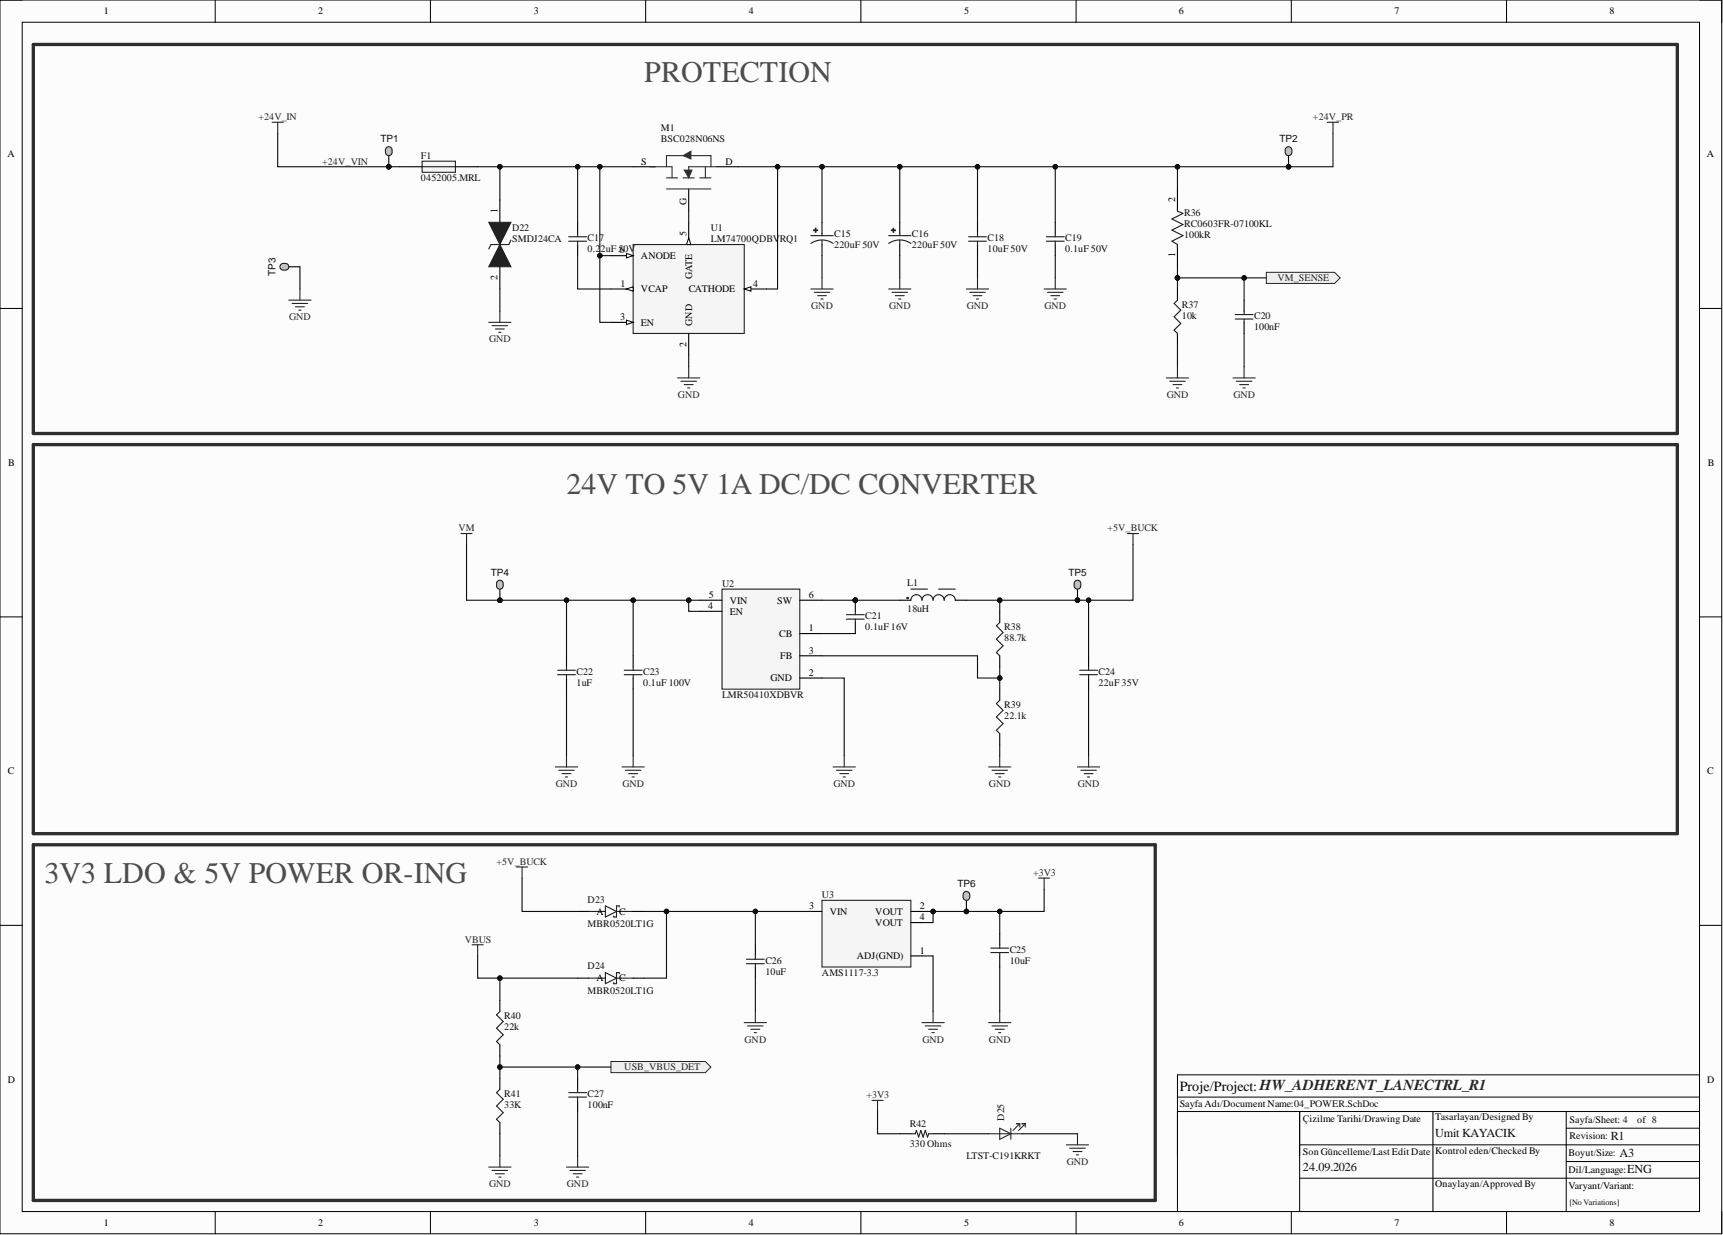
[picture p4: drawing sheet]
<svg xmlns="http://www.w3.org/2000/svg" width="393mm" height="282mm" viewBox="0 0 393 282" stroke-linecap="round" stroke-linejoin="round" font-family="sans-serif">
<defs><g id="words">
<g font-size="6.8" fill="#4c4c4c">
<text x="147.1" y="18.8">PROTECTION</text>
<text x="129.3" y="112.6">24V TO 5V 1A DC/DC CONVERTER</text>
<text x="10.1" y="201.4">3V3 LDO &amp; 5V POWER OR-ING</text>
</g>
<text font-size="3.2" x="269.3" y="249">Proje/Project: HW_ADHERENT_LANECTRL_R1</text>
<g font-size="2.8" fill="#0e0e0e">
<text x="327.6" y="259.4">Umit KAYACIK</text>
<text x="367.7" y="260.2">R1</text>
<text x="297.5" y="267.3">24.09.2026</text>
<text x="369.7" y="264">A3</text>
<text x="371.5" y="267.8">ENG</text>
</g>
<g font-size="2.3">
<text x="23.7" y="3.3">1</text>
<text x="72.6" y="3.3">2</text>
<text x="121.9" y="3.3">3</text>
<text x="170.9" y="3.3">4</text>
<text x="220.1" y="3.3">5</text>
<text x="269.1" y="3.3">6</text>
<text x="318.3" y="3.3">7</text>
<text x="367.4" y="3.3">8</text>
<text x="1.7" y="35.9">A</text>
<text x="389.7" y="35.9">A</text>
<text x="146.4" y="37.5">S</text>
<text x="165.6" y="37.5">D</text>
<text x="156.7" y="46.8" transform="rotate(-90 156.7 46.8)">G</text>
<text x="268.3" y="46.2" transform="rotate(-90 268.3 46.2)">2</text>
<text x="113.6" y="48.7" transform="rotate(-90 113.6 48.7)">1</text>
<text x="156.7" y="53.8" transform="rotate(-90 156.7 53.8)">5</text>
<text x="146.3" y="59.1">ANODE</text>
<text x="268.3" y="58.7" transform="rotate(-90 268.3 58.7)">1</text>
<text x="113.6" y="63.9" transform="rotate(-90 113.6 63.9)">2</text>
<text x="141.7" y="65.5">1</text>
<text x="158" y="63.7" transform="rotate(-90 158 63.7)">GATE</text>
<text x="171.9" y="65.5">4</text>
<text x="146.3" y="66.7">VCAP</text>
<text x="157.2" y="66.7">CATHODE</text>
<text x="141.6" y="73.1">3</text>
<text x="146.3" y="74.3">EN</text>
<text x="158" y="74.3" transform="rotate(-90 158 74.3)">GND</text>
<text x="156.7" y="79.2" transform="rotate(-90 156.7 79.2)">2</text>
<text x="1.9" y="106.4">B</text>
<text x="389.8" y="106.4">B</text>
<text x="161.8" y="136.5">5</text>
<text x="166.6" y="137.8">VIN</text>
<text x="177.4" y="137.8">SW</text>
<text x="184.6" y="136.5">6</text>
<text x="161.7" y="139">4</text>
<text x="166.6" y="140.3">EN</text>
<text x="177.8" y="145.4">CB</text>
<text x="184.6" y="144.1">1</text>
<text x="184.6" y="149.2">3</text>
<text x="175.9" y="155.5">GND</text>
<text x="178.1" y="150.4">FB</text>
<text x="184.6" y="154.2">2</text>
<text x="1.8" y="176.7">C</text>
<text x="389.8" y="176.7">C</text>
<text x="136.2" y="208.8">A</text>
<text x="141.3" y="208.8">C</text>
<text x="184.7" y="207.5">3</text>
<text x="189.4" y="208.8">VIN</text>
<text x="199.8" y="208.8">VOUT</text>
<text x="210" y="207.5">2</text>
<text x="199.8" y="211.3">VOUT</text>
<text x="210" y="210.1">4</text>
<text x="195.6" y="218.9">ADJ(GND)</text>
<text x="210" y="217.7">1</text>
<text x="136.2" y="224">A</text>
<text x="141.3" y="224">C</text>
<text x="1.8" y="247.2">D</text>
<text x="389.8" y="247.2">D</text>
<text x="269.3" y="252.7">Sayfa Adı/Document Name:04_POWER.SchDoc</text>
<text x="297.5" y="256">Çizilme Tarihi/Drawing Date</text>
<text x="327.6" y="255.7">Tasarlayan/Designed By</text>
<text x="358.3" y="256.2">Sayfa/Sheet: 4</text>
<text x="373.8" y="256.2">of 8</text>
<text x="297.5" y="263.6">Son Güncelleme/Last Edit Date</text>
<text x="327.6" y="263.3">Kontrol eden/Checked By</text>
<text x="358.1" y="263.8">Boyut/Size:</text>
<text x="358.3" y="260">Revision:</text>
<text x="358.1" y="267.6">Dil/Language:</text>
<text x="327.6" y="270.9">Onaylayan/Approved By</text>
<text x="358.1" y="271.4">Varyant/Variant:</text>
<text x="23.7" y="279.8">1</text>
<text x="72.6" y="279.8">2</text>
<text x="121.9" y="279.8">3</text>
<text x="170.9" y="279.8">4</text>
<text x="220.1" y="279.8">5</text>
<text x="269.1" y="279.8">6</text>
<text x="318.3" y="279.8">7</text>
<text x="367.4" y="279.8">8</text>
</g>
<g font-size="2.3" fill="#262626">
<text x="59" y="27.4">+24V_IN</text>
<text x="299.7" y="27.4">+24V_PR</text>
<text x="73.5" y="37.5">+24V_VIN</text>
<text x="291.6" y="64.2">VM_SENSE</text>
<text x="185.2" y="70.5">GND</text>
<text x="203" y="70.5">GND</text>
<text x="220.7" y="70.5">GND</text>
<text x="238.5" y="70.5">GND</text>
<text x="66" y="73.1">GND</text>
<text x="111.7" y="78.1">GND</text>
<text x="154.8" y="90.8">GND</text>
<text x="266.4" y="90.8">GND</text>
<text x="281.6" y="90.8">GND</text>
<text x="104.6" y="121.3">VM</text>
<text x="252.8" y="121.3">+5V_BUCK</text>
<text x="126.9" y="179.6">GND</text>
<text x="142.1" y="179.6">GND</text>
<text x="190.3" y="179.6">GND</text>
<text x="225.8" y="179.6">GND</text>
<text x="246.1" y="179.6">GND</text>
<text x="113.4" y="197.4">+5V_BUCK</text>
<text x="235.8" y="199.9">+3V3</text>
<text x="106.1" y="215.1">VBUS</text>
<text x="170" y="238">GND</text>
<text x="210.6" y="238">GND</text>
<text x="225.8" y="238">GND</text>
<text x="142.5" y="244.3">USB_VBUS_DET</text>
<text x="197.8" y="250.6">+3V3</text>
<text x="243.5" y="265.9">GND</text>
<text x="111.7" y="270.9">GND</text>
<text x="129.4" y="270.9">GND</text>
</g>
<g font-size="2.3" fill="#0e0e0e">
<text x="150.9" y="29.9">M1</text>
<text x="86.9" y="32.5">TP1</text>
<text x="150.9" y="32.5">BSC028N06NS</text>
<text x="292.1" y="32.5">TP2</text>
<text x="96.1" y="36.3">F1</text>
<text x="96.1" y="41.4">0452005.MRL</text>
<text x="116.9" y="52.8">D22</text>
<text x="162.3" y="52.8">U1</text>
<text x="270.3" y="49.2">R36</text>
<text x="270.3" y="51.8">RC0603FR-07100KL</text>
<text x="116.9" y="55.3">SMDJ24CA</text>
<text x="134.1" y="57.6">0.2</text>
<text x="134.1" y="55.1">C17</text>
<text x="137.1" y="57.6">2uF 560V</text>
<text x="162.3" y="55.3">LM74700QDBV</text>
<text x="178" y="55.3">RQ1</text>
<text x="190.4" y="54.1">C15</text>
<text x="190.4" y="56.7">220uF 50V</text>
<text x="208.2" y="54.1">C16</text>
<text x="208.2" y="56.7">220uF 50V</text>
<text x="225.4" y="57.6">10uF 50V</text>
<text x="225.4" y="55.1">C18</text>
<text x="243.2" y="57.6">0.1uF 50V</text>
<text x="243.2" y="55.1">C19</text>
<text x="270.3" y="54.3">100kR</text>
<text x="62.9" y="62.9" transform="rotate(-90 62.9 62.9)">TP3</text>
<text x="269.8" y="70.3">R37</text>
<text x="269.8" y="72.8">10k</text>
<text x="286.3" y="75.3">100nF</text>
<text x="286.3" y="72.8">C20</text>
<text x="112.1" y="131.4">TP4</text>
<text x="244" y="131.4">TP5</text>
<text x="164.8" y="133.9">U2</text>
<text x="207.1" y="133.7">L1</text>
<text x="197.5" y="141.3">C21</text>
<text x="197.5" y="143.8">0.1uF 16V</text>
<text x="207.1" y="139.8">18uH</text>
<text x="229.2" y="143.8">R38</text>
<text x="229.2" y="146.4">88.7k</text>
<text x="131.6" y="154">C22</text>
<text x="146.8" y="154">C23</text>
<text x="250.8" y="154">C24</text>
<text x="131.6" y="156.5">1uF</text>
<text x="146.8" y="156.5">0.1uF 100V</text>
<text x="164.8" y="159.3">LMR50410XDBVR</text>
<text x="229.2" y="161.6">R39</text>
<text x="250.8" y="156.5">22uF 35V</text>
<text x="229.2" y="164.1">22.1k</text>
<text x="218.6" y="202.4">TP6</text>
<text x="134.1" y="206">D23</text>
<text x="187.7" y="205">U3</text>
<text x="134.1" y="211.6">MBR0520LT1G</text>
<text x="134.1" y="221.2">D24</text>
<text x="174.7" y="219.9">C26</text>
<text x="230.5" y="219.9">10uF</text>
<text x="230.5" y="217.4">C25</text>
<text x="134.1" y="226.8">MBR0520LT1G</text>
<text x="174.7" y="222.5">10uF</text>
<text x="187.7" y="222.7">AMS1117-3.3</text>
<text x="115.1" y="232.6">R40</text>
<text x="115.1" y="235.2">22k</text>
<text x="115.1" y="250.4">R41</text>
<text x="134.1" y="250.4">C27</text>
<text x="115.1" y="252.9">33K</text>
<text x="134.1" y="252.9">100nF</text>
<text x="207.7" y="257.2">R42</text>
<text x="229.2" y="255.8" transform="rotate(-90 229.2 255.8)">D25</text>
<text x="207.7" y="261.8">330 Ohms</text>
<text x="220.6" y="264.6">LTST-C191KRKT</text>
</g>
<text font-size="1.9" fill="#0e0e0e" x="358.3" y="275.1">[No Variations]</text>
</g></defs>
<path d="M0 0h393.1v281.6h-393.1z" fill-rule="evenodd" fill="#fcfcfc"/>
<path d="M0 0h393.1v281.6h-393.1z" fill="none" stroke="#000" stroke-width=".23"/>
<path d="M5.1 5.1h382.9v271.4h-382.9z" fill-rule="evenodd" fill="#fcfcfc"/>
<g fill="none" stroke="#000" stroke-width=".23">
<path d="M0 0h5.1M5.1 5.1h382.9v271.4h-382.9zM49.1 0v5.1M98.3 0v5.1M147.4 0v5.1M196.5 0v5.1M245.7 0v5.1M294.8 0v5.1M343.9 0v5.1M388 0h5.1v5.1M0 70.4h5.1M388 70.4h5.1"/>
<path d="M0 140.8h5.1M388 140.8h5.1M0 211.2h5.1M388 211.2h5.1M268.8 253.7h119.2M268.8 250.4h119.2M296.7 253.7v22.8M327.1 253.7v22.8M357.6 253.7v22.8M357.6 257.5h30.4M388 245.3h-119.2v31.2M49.1 276.5v5.1"/>
<path d="M98.3 276.5v5.1M147.4 276.5v5.1M196.5 276.5v5.1M245.7 276.5v5.1M294.8 276.5v5.1M296.7 268.9h91.3M296.7 261.3h91.3M343.9 276.5v5.1M357.6 265.1h30.4M393.1 276.5v5.1"/>
</g>
<path d="M187.7 205.5h20.2v15.2h-20.2z" fill-rule="evenodd" fill="#f5f5f5"/>
<g fill="none" stroke="#262626" stroke-width=".25">
<path d="M117.9 197.9h2.6M119.2 197.9v2.5M107.8 215.6h2.5M109 215.6v2.6M187.7 205.5h20.2v15.2h-20.2zM111.6 266.4h5.1M112.3 267.1h3.6M113.1 267.9h2M113.9 268.7h.5M114.1 263.8v2.6M129.3 266.4h5.1M130.1 267.1h3.5"/>
<path d="M130.9 267.9h2M131.6 268.7h.5M131.9 263.8v2.6"/>
</g>
<g fill="none" stroke="#000" stroke-width=".25">
<path d="M131.9 208h2.5M144.5 208h2.6M172.4 215.6v2.6M185.1 208h2.6M207.9 218.2h2.6M207.9 208h2.6M207.9 210.6h2.6M114.1 228.3v2.6M114.1 238.5v2.5M131.9 223.2h2.5M144.5 223.2h2.6M172.4 220.7v2.5"/>
<path d="M131.9 246.1v2.5M131.9 251.2v2.5"/>
</g>
<g fill="none" stroke="#1c1c1c" stroke-width=".25">
<path d="M134.4 208h3.8M138.2 206.8l2.5 1.2-2.5 1.3zM140.7 208h3.8M141.4 207v-.2h-.7v2.5h-.6v-.3M170.4 218.9h4.1M170.4 219.9h4.1M172.4 218.2v.7M172.4 219.9v.8M114.1 230.9l-.7 .7 1.5 1.5-1.5 1.6 1.5 1.5-1.5 1.5 .7 .8M134.4 223.2h3.8M138.2 222l2.5 1.2-2.5 1.3zM140.7 223.2h3.8"/>
<path d="M141.4 222.2v-.2h-.7v2.5h-.6v-.2M129.8 249.4h4.1M129.8 250.4h4.1M131.9 248.6v.8M131.9 250.4v.8"/>
</g>
<path d="M139.5 242.3h21.5l1.3 1.2-1.3 1.3h-21.5z" fill-rule="evenodd" fill="#f0f0f0"/>
<path d="M139.5 242.3h21.5l1.3 1.2-1.3 1.3h-21.5z" fill="none" stroke="#262626" stroke-width=".23"/>
<path d="M228.2 213.1v2.5M228.2 218.2v2.5M205.4 258.8h2.5M213 258.8h2.6" fill="none" stroke="#000" stroke-width=".25"/>
<path d="M226.2 216.4h4.1M226.2 217.4h4.1M228.2 215.6v.8M228.2 217.4v.8M207.9 258.8h1.1l.2-.8 .5 1.5 .5-1.5 .5 1.5 .5-1.5 .5 1.5 .3-.7h1" fill="none" stroke="#1c1c1c" stroke-width=".25"/>
<g fill="none" stroke="#262626" stroke-width=".25">
<path d="M237.1 200.4h2.5M238.4 200.4v2.6M169.9 233.4h5.1M170.7 234.2h3.5M171.4 234.9h2.1M172.2 235.7h.5M172.4 230.9v2.5M210.5 233.4h5.1M211.2 234.2h3.6M212 234.9h2M212.8 235.7h.5M213 230.9v2.5"/>
<path d="M225.7 233.4h5.1M226.5 234.2h3.5M227.2 234.9h2M228 235.7h.5M228.2 230.9v2.5M199.1 251.2h2.5M200.3 251.2v2.5M246 258.8v2.5M243.4 261.3h5.1M244.2 262.1h3.6M245 262.8h2M245.7 263.6h.5"/>
</g>
<path d="M225.7 258.8h7.6M228.2 257.5l2.6 1.3-2.6 1.2zM230.8 257.5v2.5M232 256.5h.8M232.8 256.5l-1.5 1.5M232.8 256.5v.7M233.3 256.5h.8M234.1 256.5l-1.6 1.5M234.1 256.5v.7" fill="none" stroke="#282828" stroke-width=".25"/>
<path d="M7.6 10.1h375.3v88.8h-375.3zM7.6 101.5h375.3v88.8h-375.3zM7.6 192.8h256.1v81.2h-256.1z" fill="none" stroke="#2e2e2e" stroke-width=".76"/>
<circle cx="220.6" cy="208" r=".51" fill="#0e0e0e"/>
<circle cx="220.6" cy="208" r=".51" fill="none" stroke="#0e0e0e" stroke-width=".23"/>
<path d="M220.6 205.5v2.5" fill="none" stroke="#000" stroke-width=".25"/>
<circle cx="220.6" cy="208" r=".51" fill="#0e0e0e"/>
<circle cx="220.6" cy="208" r=".51" fill="none" stroke="#0e0e0e" stroke-width=".23"/>
<path d="M220.1 203.7a.76 .76 0 0 1 .8-.2 .76 .76 0 0 1 .5 .7 .93 .93 0 0 1-.8 1.3 1.05 1.05 0 0 1-.8-.7 1.05 1.05 0 0 1 .3-1.1z" fill="#c4c4c4"/>
<path d="M220.1 203.7a.76 .76 0 0 1 .8-.2 .76 .76 0 0 1 .5 .7 .93 .93 0 0 1-.8 1.3 1.05 1.05 0 0 1-.8-.7 1.05 1.05 0 0 1 .3-1.1zM114.1 248.6l-.7 .8 1.5 1.5-1.5 1.5 1.5 1.5-1.5 1.6 .7 .7" fill="none" stroke="#1c1c1c" stroke-width=".25"/>
<path d="M114.1 246.1v2.5M114.1 256.2v2.6" fill="none" stroke="#000" stroke-width=".25"/>
<path d="M164.8 134.5h17.8v22.8h-17.8z" fill-rule="evenodd" fill="#f5f5f5"/>
<path d="M164.8 134.5h17.8v22.8h-17.8z" fill="none" stroke="#262626" stroke-width=".25"/>
<path d="M159.8 137h5M159.8 139.5h5M182.6 137h5.1M129.3 149.7v2.5M129.3 154.8v2.5M144.5 149.7v2.5M144.5 154.8v2.5M182.6 144.6h5.1M182.6 154.8h5.1M182.6 149.7h5.1" fill="none" stroke="#000" stroke-width=".25"/>
<path d="M127.3 153h4.1M127.3 154h4.1M129.3 152.2v.8M129.3 154v.8M142.5 153h4.1M142.5 154h4.1M144.5 152.2v.8M144.5 154v.8" fill="none" stroke="#1c1c1c" stroke-width=".25"/>
<circle cx="195.3" cy="137" r=".51" fill="#0e0e0e"/>
<circle cx="195.3" cy="137" r=".51" fill="none" stroke="#0e0e0e" stroke-width=".23"/>
<path d="M195.3 137v2.5M195.3 142.1v2.5" fill="none" stroke="#000" stroke-width=".25"/>
<circle cx="195.3" cy="137" r=".51" fill="#0e0e0e"/>
<circle cx="195.3" cy="137" r=".51" fill="none" stroke="#0e0e0e" stroke-width=".23"/>
<g fill="none" stroke="#1c1c1c" stroke-width=".25">
<path d="M195.3 139.5v.8M207.9 137a1.27 1.27 0 0 1 1.3-1.3 1.27 1.27 0 0 1 1.3 1.3 1.27 1.27 0 0 1 1.2-1.3 1.27 1.27 0 0 1 1.3 1.3 1.27 1.27 0 0 1 1.3-1.3 1.27 1.27 0 0 1 1.3 1.3 1.27 1.27 0 0 1 1.2-1.3 1.27 1.27 0 0 1 1.3 1.3M207.9 134.5h3.8M214.3 134.5h3.8M193.2 140.3h4.1M193.2 141.3h4.1M195.3 141.3v.8M228.2 142.1l-.7 .7 1.5 1.6-1.5 1.5 1.5 1.5-1.5 1.5 .7 .8M228.2 159.8l-.7 .8 1.5 1.5-1.5 1.5 1.5 1.6-1.5 1.5 .7 .7M246.5 153h4M246.5 154h4M248.5 152.2v.8"/>
<path d="M248.5 154v.8"/>
<circle cx="207.2" cy="136.5" r=".13"/>
</g>
<path d="M205.4 137h2.5M218.1 137h2.5M228.2 139.5v2.6M228.2 149.7v2.5M228.2 157.3v2.5M248.5 149.7v2.5M248.5 154.8v2.5M228.2 167.4v2.6" fill="none" stroke="#000" stroke-width=".25"/>
<g fill="none" stroke="#262626" stroke-width=".25">
<path d="M105.2 121.8h2.6M106.5 121.8v2.5M257.4 121.8h2.5M258.7 121.8v2.5M126.8 175h5.1M127.6 175.8h3.5M128.3 176.6h2M129.1 177.3h.5M129.3 172.5v2.5M142 175h5.1M142.8 175.8h3.5M143.5 176.6h2.1"/>
<path d="M144.3 177.3h.5M144.5 172.5v2.5M190.2 175h5.1M191 175.8h3.5M191.7 176.6h2M192.5 177.3h.5M192.7 172.5v2.5M225.7 175h5.1M226.5 175.8h3.5M227.2 176.6h2M228 177.3h.5M228.2 172.5v2.5"/>
<path d="M246 175h5.1M246.7 175.8h3.6M247.5 176.6h2M248.3 177.3h.5M248.5 172.5v2.5"/>
</g>
<circle cx="114.1" cy="137" r=".51" fill="#0e0e0e"/>
<circle cx="114.1" cy="137" r=".51" fill="none" stroke="#0e0e0e" stroke-width=".23"/>
<path d="M114.1 134.5v2.5" fill="none" stroke="#000" stroke-width=".25"/>
<circle cx="114.1" cy="137" r=".51" fill="#0e0e0e"/>
<circle cx="114.1" cy="137" r=".51" fill="none" stroke="#0e0e0e" stroke-width=".23"/>
<path d="M113.6 132.7a.76 .76 0 0 1 .8-.2 .76 .76 0 0 1 .5 .7 .93 .93 0 0 1-.8 1.3 1.05 1.05 0 0 1-.8-.8 1.05 1.05 0 0 1 .3-1z" fill="#c4c4c4"/>
<path d="M113.6 132.7a.76 .76 0 0 1 .8-.2 .76 .76 0 0 1 .5 .7 .93 .93 0 0 1-.8 1.3 1.05 1.05 0 0 1-.8-.8 1.05 1.05 0 0 1 .3-1z" fill="none" stroke="#1c1c1c" stroke-width=".25"/>
<path d="M185.1 208h-12.7v7.6" fill="none" stroke="#0e0e0e" stroke-width=".25"/>
<circle cx="172.4" cy="208" r=".51" fill="#0e0e0e"/>
<circle cx="172.4" cy="208" r=".51" fill="none" stroke="#0e0e0e" stroke-width=".23"/>
<path d="M109 218.2v5h22.9" fill="none" stroke="#0e0e0e" stroke-width=".25"/>
<circle cx="114.1" cy="223.2" r=".51" fill="#0e0e0e"/>
<circle cx="114.1" cy="223.2" r=".51" fill="none" stroke="#0e0e0e" stroke-width=".23"/>
<path d="M147.1 208h5.1v15.2h-5.1" fill="none" stroke="#0e0e0e" stroke-width=".25"/>
<circle cx="152.2" cy="208" r=".51" fill="#0e0e0e"/>
<circle cx="152.2" cy="208" r=".51" fill="none" stroke="#0e0e0e" stroke-width=".23"/>
<path d="M119.2 200.4v7.6h12.7M114.1 241v5.1" fill="none" stroke="#0e0e0e" stroke-width=".25"/>
<circle cx="114.1" cy="243.5" r=".51" fill="#0e0e0e"/>
<circle cx="114.1" cy="243.5" r=".51" fill="none" stroke="#0e0e0e" stroke-width=".23"/>
<path d="M114.1 243.5h17.8v2.6" fill="none" stroke="#0e0e0e" stroke-width=".25"/>
<circle cx="114.1" cy="243.5" r=".51" fill="#0e0e0e"/>
<circle cx="114.1" cy="243.5" r=".51" fill="none" stroke="#0e0e0e" stroke-width=".23"/>
<circle cx="131.9" cy="243.5" r=".51" fill="#0e0e0e"/>
<circle cx="131.9" cy="243.5" r=".51" fill="none" stroke="#0e0e0e" stroke-width=".23"/>
<path d="M114.1 258.8v5M131.9 253.7v10.1M131.9 243.5h7.6" fill="none" stroke="#0e0e0e" stroke-width=".25"/>
<circle cx="131.9" cy="243.5" r=".51" fill="#0e0e0e"/>
<circle cx="131.9" cy="243.5" r=".51" fill="none" stroke="#0e0e0e" stroke-width=".23"/>
<path d="M114.1 223.2v5.1" fill="none" stroke="#0e0e0e" stroke-width=".25"/>
<circle cx="114.1" cy="223.2" r=".51" fill="#0e0e0e"/>
<circle cx="114.1" cy="223.2" r=".51" fill="none" stroke="#0e0e0e" stroke-width=".23"/>
<path d="M213 208v2.6h-2.5" fill="none" stroke="#0e0e0e" stroke-width=".25"/>
<circle cx="213" cy="208" r=".51" fill="#0e0e0e"/>
<circle cx="213" cy="208" r=".51" fill="none" stroke="#0e0e0e" stroke-width=".23"/>
<path d="M152.2 208h20.2M210.5 218.2h2.5v12.7M172.4 223.2v7.7M228.2 220.7v10.2" fill="none" stroke="#0e0e0e" stroke-width=".25"/>
<circle cx="152.2" cy="208" r=".51" fill="#0e0e0e"/>
<circle cx="152.2" cy="208" r=".51" fill="none" stroke="#0e0e0e" stroke-width=".23"/>
<circle cx="172.4" cy="208" r=".51" fill="#0e0e0e"/>
<circle cx="172.4" cy="208" r=".51" fill="none" stroke="#0e0e0e" stroke-width=".23"/>
<path d="M228.2 208v5.1" fill="none" stroke="#0e0e0e" stroke-width=".25"/>
<circle cx="228.2" cy="208" r=".51" fill="#0e0e0e"/>
<circle cx="228.2" cy="208" r=".51" fill="none" stroke="#0e0e0e" stroke-width=".23"/>
<path d="M238.4 203v5h-27.9" fill="none" stroke="#0e0e0e" stroke-width=".25"/>
<circle cx="213" cy="208" r=".51" fill="#0e0e0e"/>
<circle cx="213" cy="208" r=".51" fill="none" stroke="#0e0e0e" stroke-width=".23"/>
<circle cx="220.6" cy="208" r=".51" fill="#0e0e0e"/>
<circle cx="220.6" cy="208" r=".51" fill="none" stroke="#0e0e0e" stroke-width=".23"/>
<circle cx="228.2" cy="208" r=".51" fill="#0e0e0e"/>
<circle cx="228.2" cy="208" r=".51" fill="none" stroke="#0e0e0e" stroke-width=".23"/>
<path d="M228.2 152.2v5.1M200.3 253.7v5.1h5.1M215.6 258.8h10.1M233.3 258.8h12.7" fill="none" stroke="#0e0e0e" stroke-width=".25"/>
<circle cx="228.2" cy="154.8" r=".51" fill="#0e0e0e"/>
<circle cx="228.2" cy="154.8" r=".51" fill="none" stroke="#0e0e0e" stroke-width=".23"/>
<path d="M187.7 137h7.6M187.7 144.6h7.6" fill="none" stroke="#0e0e0e" stroke-width=".25"/>
<circle cx="195.3" cy="137" r=".51" fill="#0e0e0e"/>
<circle cx="195.3" cy="137" r=".51" fill="none" stroke="#0e0e0e" stroke-width=".23"/>
<path d="M195.3 137h10.1" fill="none" stroke="#0e0e0e" stroke-width=".25"/>
<circle cx="195.3" cy="137" r=".51" fill="#0e0e0e"/>
<circle cx="195.3" cy="137" r=".51" fill="none" stroke="#0e0e0e" stroke-width=".23"/>
<path d="M220.6 137h7.6v2.5" fill="none" stroke="#0e0e0e" stroke-width=".25"/>
<circle cx="228.2" cy="137" r=".51" fill="#0e0e0e"/>
<circle cx="228.2" cy="137" r=".51" fill="none" stroke="#0e0e0e" stroke-width=".23"/>
<path d="M187.7 149.7h35.5v5.1h5" fill="none" stroke="#0e0e0e" stroke-width=".25"/>
<circle cx="228.2" cy="154.8" r=".51" fill="#0e0e0e"/>
<circle cx="228.2" cy="154.8" r=".51" fill="none" stroke="#0e0e0e" stroke-width=".23"/>
<path d="M228.2 137h20.3v12.7" fill="none" stroke="#0e0e0e" stroke-width=".25"/>
<circle cx="228.2" cy="137" r=".51" fill="#0e0e0e"/>
<circle cx="228.2" cy="137" r=".51" fill="none" stroke="#0e0e0e" stroke-width=".23"/>
<circle cx="246" cy="137" r=".51" fill="#0e0e0e"/>
<circle cx="246" cy="137" r=".51" fill="none" stroke="#0e0e0e" stroke-width=".23"/>
<circle cx="248.5" cy="137" r=".51" fill="#0e0e0e"/>
<circle cx="248.5" cy="137" r=".51" fill="none" stroke="#0e0e0e" stroke-width=".23"/>
<path d="M159.8 137h-2.6v2.5h2.6" fill="none" stroke="#0e0e0e" stroke-width=".25"/>
<circle cx="157.2" cy="137" r=".51" fill="#0e0e0e"/>
<circle cx="157.2" cy="137" r=".51" fill="none" stroke="#0e0e0e" stroke-width=".23"/>
<path d="M106.5 124.3v12.7h50.7" fill="none" stroke="#0e0e0e" stroke-width=".25"/>
<circle cx="157.2" cy="137" r=".51" fill="#0e0e0e"/>
<circle cx="157.2" cy="137" r=".51" fill="none" stroke="#0e0e0e" stroke-width=".23"/>
<circle cx="144.5" cy="137" r=".51" fill="#0e0e0e"/>
<circle cx="144.5" cy="137" r=".51" fill="none" stroke="#0e0e0e" stroke-width=".23"/>
<circle cx="129.3" cy="137" r=".51" fill="#0e0e0e"/>
<circle cx="129.3" cy="137" r=".51" fill="none" stroke="#0e0e0e" stroke-width=".23"/>
<circle cx="114.1" cy="137" r=".51" fill="#0e0e0e"/>
<circle cx="114.1" cy="137" r=".51" fill="none" stroke="#0e0e0e" stroke-width=".23"/>
<path d="M258.7 124.3v12.7h-10.2" fill="none" stroke="#0e0e0e" stroke-width=".25"/>
<circle cx="248.5" cy="137" r=".51" fill="#0e0e0e"/>
<circle cx="248.5" cy="137" r=".51" fill="none" stroke="#0e0e0e" stroke-width=".23"/>
<path d="M144.5 137v12.7" fill="none" stroke="#0e0e0e" stroke-width=".25"/>
<circle cx="144.5" cy="137" r=".51" fill="#0e0e0e"/>
<circle cx="144.5" cy="137" r=".51" fill="none" stroke="#0e0e0e" stroke-width=".23"/>
<path d="M129.3 137v12.7M129.3 157.3v15.2M144.5 157.3v15.2M187.7 154.8h5v17.7M248.5 157.3v15.2M228.2 170v2.5" fill="none" stroke="#0e0e0e" stroke-width=".25"/>
<circle cx="129.3" cy="137" r=".51" fill="#0e0e0e"/>
<circle cx="129.3" cy="137" r=".51" fill="none" stroke="#0e0e0e" stroke-width=".23"/>
<circle cx="246" cy="137" r=".51" fill="#0e0e0e"/>
<circle cx="246" cy="137" r=".51" fill="none" stroke="#0e0e0e" stroke-width=".23"/>
<path d="M246 134.5v2.5" fill="none" stroke="#000" stroke-width=".25"/>
<circle cx="246" cy="137" r=".51" fill="#0e0e0e"/>
<circle cx="246" cy="137" r=".51" fill="none" stroke="#0e0e0e" stroke-width=".23"/>
<path d="M245.4 132.7a.76 .76 0 0 1 .9-.2 .76 .76 0 0 1 .4 .7 .93 .93 0 0 1-.7 1.3 1.05 1.05 0 0 1-.8-.8 1.05 1.05 0 0 1 .2-1z" fill="#c4c4c4"/>
<path d="M245.4 132.7a.76 .76 0 0 1 .9-.2 .76 .76 0 0 1 .4 .7 .93 .93 0 0 1-.7 1.3 1.05 1.05 0 0 1-.8-.8 1.05 1.05 0 0 1 .2-1z" fill="none" stroke="#1c1c1c" stroke-width=".25"/>
<path d="M144.5 55.8h25.4v20.3h-25.4z" fill-rule="evenodd" fill="#f5f5f5"/>
<path d="M144.5 55.8h25.4v20.3h-25.4z" fill="none" stroke="#262626" stroke-width=".25"/>
<path d="M139.5 58.4h5" fill="none" stroke="#000" stroke-width=".25"/>
<path d="M143 57.8l1.5 .6-1.5 .5z" fill="#fbfbfb"/>
<path d="M143 57.8l1.5 .6-1.5 .5z" fill="none" stroke="#000" stroke-width=".23"/>
<path d="M139.5 66h5" fill="none" stroke="#000" stroke-width=".25"/>
<path d="M143 66l1.5-.5v1z" fill="#fbfbfb"/>
<path d="M143 66l1.5-.5v1z" fill="none" stroke="#000" stroke-width=".23"/>
<path d="M139.5 73.6h5" fill="none" stroke="#000" stroke-width=".25"/>
<path d="M143 73.1l1.5 .5-1.5 .5z" fill="#fbfbfb"/>
<path d="M143 73.1l1.5 .5-1.5 .5z" fill="none" stroke="#000" stroke-width=".23"/>
<path d="M157.2 50.7v5.1" fill="none" stroke="#000" stroke-width=".25"/>
<path d="M157.2 54.3l.5 1.5h-1z" fill="#fbfbfb"/>
<path d="M157.2 54.3l.5 1.5h-1z" fill="none" stroke="#000" stroke-width=".23"/>
<path d="M169.9 66h5.1" fill="none" stroke="#000" stroke-width=".25"/>
<path d="M169.9 66l1.5-.5v1z" fill="#fbfbfb"/>
<path d="M169.9 66l1.5-.5v1z" fill="none" stroke="#000" stroke-width=".23"/>
<path d="M144.5 38.1h5.1M163.6 38.1h5M157.2 43.1v5.1M157.2 76.1v5.1" fill="none" stroke="#000" stroke-width=".25"/>
<path d="M152.2 43.1h10.1M152.2 40.6h2.5M156 40.6h2.5M159.8 40.6h2.5" fill="none" stroke="#2e2e2e" stroke-width=".25"/>
<path d="M156.2 38.8h1.8l-.8 1.8z" fill="#2e2e2e"/>
<path d="M156.2 38.8h1.8l-.8 1.8z" fill="none" stroke="#2e2e2e" stroke-width=".23"/>
<path d="M148.3 38.1h5.1v2.5M161 38.1v2.5M163.6 38.1h-6.4v1.2" fill="none" stroke="#2e2e2e" stroke-width=".25"/>
<path d="M156 35.5l1.7-1v1.8z" fill="#2e2e2e"/>
<path d="M156 35.5l1.7-1v1.8z" fill="none" stroke="#2e2e2e" stroke-width=".23"/>
<path d="M152.2 38.1v-2.6h10.1v2.6" fill="none" stroke="#2e2e2e" stroke-width=".25"/>
<path d="M111.6 73.6h5.1M112.3 74.3h3.6M113.1 75.1h2M113.9 75.9h.5M114.1 71v2.6" fill="none" stroke="#262626" stroke-width=".25"/>
<path d="M131.9 50.7v2.6M131.9 55.8v2.6" fill="none" stroke="#000" stroke-width=".25"/>
<path d="M129.8 54h4.1M129.8 55.1h4.1M131.9 53.3v.7M131.9 55.1v.7" fill="none" stroke="#1c1c1c" stroke-width=".25"/>
<path d="M186.1 52.1h.2v.9h-.2z" fill-rule="evenodd" fill="#1c1c1c"/>
<path d="M186.1 52.1h.2v.9h-.2z" fill="none" stroke="#1c1c1c" stroke-width=".25"/>
<path d="M185.8 52.5h.8v.1h-.8z" fill-rule="evenodd" fill="#1c1c1c"/>
<path d="M185.1 55.6a4.5 4.5 0 0 1 5.1 0M185.1 53.8h5.1M185.8 52.5h.8v.1h-.8zM187.7 53.3v.5M187.7 54.8v1" fill="none" stroke="#1c1c1c" stroke-width=".25"/>
<path d="M187.7 50.7v2.6M187.7 55.8v2.6" fill="none" stroke="#000" stroke-width=".25"/>
<path d="M203.9 52.1h.1v.9h-.1z" fill-rule="evenodd" fill="#1c1c1c"/>
<path d="M203.9 52.1h.1v.9h-.1z" fill="none" stroke="#1c1c1c" stroke-width=".25"/>
<path d="M203.5 52.5h.9v.1h-.9z" fill-rule="evenodd" fill="#1c1c1c"/>
<g fill="none" stroke="#1c1c1c" stroke-width=".25">
<path d="M202.9 55.6a4.5 4.5 0 0 1 5 0M202.9 53.8h5M203.5 52.5h.9v.1h-.9zM205.4 53.3v.5M205.4 54.8v1M221.1 54h4.1M221.1 55.1h4.1M223.2 53.3v.7M223.2 55.1v.7M238.9 54h4M238.9 55.1h4M240.9 53.3v.7"/>
<path d="M240.9 55.1v.7M268.8 47.4v.8l1.3 .5-2.6 1.3 2.6 1.2-2.6 1.3 2.6 1.3-2.6 1.3 1.3 .7v.8M268.8 68.5l-.8 .8 1.6 1.5-1.6 1.5 1.6 1.5-1.6 1.5 .8 .8M282 71.8h4M282 72.8h4M284 71v.8M284 72.8v.8"/>
</g>
<path d="M205.4 50.7v2.6M205.4 55.8v2.6M223.2 50.7v2.6M223.2 55.8v2.6M240.9 50.7v2.6M240.9 55.8v2.6M268.8 43.1v5.1M268.8 55.8v5.1M268.8 66v2.5M268.8 76.1v2.5M284 68.5v2.5M284 73.6v2.5" fill="none" stroke="#000" stroke-width=".25"/>
<path d="M289.1 62.2h15.6l1.2 1.2-1.2 1.3h-15.6z" fill-rule="evenodd" fill="#f0f0f0"/>
<path d="M289.1 62.2h15.6l1.2 1.2-1.2 1.3h-15.6z" fill="none" stroke="#262626" stroke-width=".23"/>
<g fill="none" stroke="#262626" stroke-width=".25">
<path d="M303 27.9h2.6M304.3 27.9v2.5M65.9 68.5h5.1M66.7 69.3h3.5M67.5 70h2M68.2 70.8h.5M68.5 66v2.5M185.1 66h5.1M185.9 66.7h3.5M186.6 67.5h2.1M187.4 68.2h.5M187.7 63.4v2.6"/>
<path d="M202.9 66h5M203.6 66.7h3.6M204.4 67.5h2M205.2 68.2h.5M205.4 63.4v2.6M220.6 66h5.1M221.4 66.7h3.5M222.1 67.5h2.1M222.9 68.2h.5M223.2 63.4v2.6M238.4 66h5M239.1 66.7h3.6"/>
<path d="M239.9 67.5h2M240.7 68.2h.5M240.9 63.4v2.6M154.7 86.3h5.1M155.4 87h3.6M156.2 87.8h2M157 88.5h.5M157.2 83.7v2.6M266.3 86.3h5M267 87h3.6M267.8 87.8h2M268.6 88.5h.5"/>
<path d="M268.8 83.7v2.6M281.5 86.3h5.1M282.2 87h3.6M283 87.8h2M283.8 88.5h.5M284 83.7v2.6"/>
</g>
<path d="M116.7 54.8l-.6 1h-4l-.5 1" fill="none" stroke="#1c1c1c" stroke-width=".25"/>
<path d="M114.1 45.7v5M114.1 60.9v5.1" fill="none" stroke="#000" stroke-width=".25"/>
<path d="M114.1 55.8l2.6 5.1h-5.1z" fill="#1c1c1c"/>
<path d="M114.1 55.8l2.6 5.1h-5.1z" fill="none" stroke="#1c1c1c" stroke-width=".23"/>
<path d="M111.6 50.7h5.1l-2.6 5.1z" fill="#1c1c1c"/>
<path d="M111.6 50.7h5.1l-2.6 5.1z" fill="none" stroke="#1c1c1c" stroke-width=".23"/>
<circle cx="88.8" cy="38.1" r=".51" fill="#0e0e0e"/>
<circle cx="88.8" cy="38.1" r=".51" fill="none" stroke="#0e0e0e" stroke-width=".23"/>
<path d="M88.8 35.5v2.6" fill="none" stroke="#000" stroke-width=".25"/>
<circle cx="88.8" cy="38.1" r=".51" fill="#0e0e0e"/>
<circle cx="88.8" cy="38.1" r=".51" fill="none" stroke="#0e0e0e" stroke-width=".23"/>
<path d="M88.2 33.7a.76 .76 0 0 1 .8-.2 .76 .76 0 0 1 .5 .8 .93 .93 0 0 1-.7 1.2 1.05 1.05 0 0 1-.9-.7 1.05 1.05 0 0 1 .3-1.1z" fill="#c4c4c4"/>
<path d="M88.2 33.7a.76 .76 0 0 1 .8-.2 .76 .76 0 0 1 .5 .8 .93 .93 0 0 1-.7 1.2 1.05 1.05 0 0 1-.9-.7 1.05 1.05 0 0 1 .3-1.1z" fill="none" stroke="#1c1c1c" stroke-width=".25"/>
<circle cx="294.2" cy="38.1" r=".51" fill="#0e0e0e"/>
<circle cx="294.2" cy="38.1" r=".51" fill="none" stroke="#0e0e0e" stroke-width=".23"/>
<path d="M294.2 35.5v2.6" fill="none" stroke="#000" stroke-width=".25"/>
<circle cx="294.2" cy="38.1" r=".51" fill="#0e0e0e"/>
<circle cx="294.2" cy="38.1" r=".51" fill="none" stroke="#0e0e0e" stroke-width=".23"/>
<path d="M293.6 33.7a.76 .76 0 0 1 .9-.2 .76 .76 0 0 1 .4 .8 .93 .93 0 0 1-.7 1.2 1.05 1.05 0 0 1-.9-.7 1.05 1.05 0 0 1 .3-1.1z" fill="#c4c4c4"/>
<path d="M293.6 33.7a.76 .76 0 0 1 .9-.2 .76 .76 0 0 1 .4 .8 .93 .93 0 0 1-.7 1.2 1.05 1.05 0 0 1-.9-.7 1.05 1.05 0 0 1 .3-1.1z" fill="none" stroke="#1c1c1c" stroke-width=".25"/>
<path d="M65.9 60.9h2.6" fill="none" stroke="#000" stroke-width=".25"/>
<path d="M64.1 60.4a.96 .96 0 0 1 1.3-.2 .96 .96 0 0 1 .3 1.2 1 1 0 0 1-1.2 .3 1 1 0 0 1-.5-1.1z" fill="#c4c4c4"/>
<path d="M64.1 60.4a.96 .96 0 0 1 1.3-.2 .96 .96 0 0 1 .3 1.2 1 1 0 0 1-1.2 .3 1 1 0 0 1-.5-1.1z" fill="none" stroke="#1c1c1c" stroke-width=".25"/>
<path d="M62.1 27.9h2.6M63.4 27.9v2.5" fill="none" stroke="#262626" stroke-width=".25"/>
<path d="M139.5 58.4h-2.6v15.2h2.6" fill="none" stroke="#0e0e0e" stroke-width=".25"/>
<circle cx="136.9" cy="58.4" r=".51" fill="#0e0e0e"/>
<circle cx="136.9" cy="58.4" r=".51" fill="none" stroke="#0e0e0e" stroke-width=".23"/>
<path d="M177.5 38.1v27.9h-2.5M131.9 58.4v7.6h7.6M114.1 66v5" fill="none" stroke="#0e0e0e" stroke-width=".25"/>
<circle cx="177.5" cy="38.1" r=".51" fill="#0e0e0e"/>
<circle cx="177.5" cy="38.1" r=".51" fill="none" stroke="#0e0e0e" stroke-width=".23"/>
<path d="M187.7 38.1h53.2v12.6" fill="none" stroke="#0e0e0e" stroke-width=".25"/>
<circle cx="187.7" cy="38.1" r=".51" fill="#0e0e0e"/>
<circle cx="187.7" cy="38.1" r=".51" fill="none" stroke="#0e0e0e" stroke-width=".23"/>
<circle cx="205.4" cy="38.1" r=".51" fill="#0e0e0e"/>
<circle cx="205.4" cy="38.1" r=".51" fill="none" stroke="#0e0e0e" stroke-width=".23"/>
<circle cx="223.2" cy="38.1" r=".51" fill="#0e0e0e"/>
<circle cx="223.2" cy="38.1" r=".51" fill="none" stroke="#0e0e0e" stroke-width=".23"/>
<circle cx="240.9" cy="38.1" r=".51" fill="#0e0e0e"/>
<circle cx="240.9" cy="38.1" r=".51" fill="none" stroke="#0e0e0e" stroke-width=".23"/>
<path d="M223.2 38.1v12.6" fill="none" stroke="#0e0e0e" stroke-width=".25"/>
<circle cx="223.2" cy="38.1" r=".51" fill="#0e0e0e"/>
<circle cx="223.2" cy="38.1" r=".51" fill="none" stroke="#0e0e0e" stroke-width=".23"/>
<path d="M205.4 38.1v12.6" fill="none" stroke="#0e0e0e" stroke-width=".25"/>
<circle cx="205.4" cy="38.1" r=".51" fill="#0e0e0e"/>
<circle cx="205.4" cy="38.1" r=".51" fill="none" stroke="#0e0e0e" stroke-width=".23"/>
<path d="M168.6 38.1h19.1v12.6" fill="none" stroke="#0e0e0e" stroke-width=".25"/>
<circle cx="177.5" cy="38.1" r=".51" fill="#0e0e0e"/>
<circle cx="177.5" cy="38.1" r=".51" fill="none" stroke="#0e0e0e" stroke-width=".23"/>
<circle cx="187.7" cy="38.1" r=".51" fill="#0e0e0e"/>
<circle cx="187.7" cy="38.1" r=".51" fill="none" stroke="#0e0e0e" stroke-width=".23"/>
<path d="M109 38.1h35.5" fill="none" stroke="#0e0e0e" stroke-width=".25"/>
<circle cx="136.9" cy="38.1" r=".51" fill="#0e0e0e"/>
<circle cx="136.9" cy="38.1" r=".51" fill="none" stroke="#0e0e0e" stroke-width=".23"/>
<circle cx="131.9" cy="38.1" r=".51" fill="#0e0e0e"/>
<circle cx="131.9" cy="38.1" r=".51" fill="none" stroke="#0e0e0e" stroke-width=".23"/>
<circle cx="114.1" cy="38.1" r=".51" fill="#0e0e0e"/>
<circle cx="114.1" cy="38.1" r=".51" fill="none" stroke="#0e0e0e" stroke-width=".23"/>
<path d="M114.1 38.1v7.6" fill="none" stroke="#0e0e0e" stroke-width=".25"/>
<circle cx="114.1" cy="38.1" r=".51" fill="#0e0e0e"/>
<circle cx="114.1" cy="38.1" r=".51" fill="none" stroke="#0e0e0e" stroke-width=".23"/>
<path d="M131.9 38.1v12.6" fill="none" stroke="#0e0e0e" stroke-width=".25"/>
<circle cx="131.9" cy="38.1" r=".51" fill="#0e0e0e"/>
<circle cx="131.9" cy="38.1" r=".51" fill="none" stroke="#0e0e0e" stroke-width=".23"/>
<path d="M136.9 38.1v20.3" fill="none" stroke="#0e0e0e" stroke-width=".25"/>
<circle cx="136.9" cy="38.1" r=".51" fill="#0e0e0e"/>
<circle cx="136.9" cy="38.1" r=".51" fill="none" stroke="#0e0e0e" stroke-width=".23"/>
<circle cx="136.9" cy="58.4" r=".51" fill="#0e0e0e"/>
<circle cx="136.9" cy="58.4" r=".51" fill="none" stroke="#0e0e0e" stroke-width=".23"/>
<path d="M240.9 38.1h27.9v5" fill="none" stroke="#0e0e0e" stroke-width=".25"/>
<circle cx="240.9" cy="38.1" r=".51" fill="#0e0e0e"/>
<circle cx="240.9" cy="38.1" r=".51" fill="none" stroke="#0e0e0e" stroke-width=".23"/>
<circle cx="268.8" cy="38.1" r=".51" fill="#0e0e0e"/>
<circle cx="268.8" cy="38.1" r=".51" fill="none" stroke="#0e0e0e" stroke-width=".23"/>
<path d="M268.8 60.9v2.5" fill="none" stroke="#0e0e0e" stroke-width=".25"/>
<circle cx="268.8" cy="63.4" r=".51" fill="#0e0e0e"/>
<circle cx="268.8" cy="63.4" r=".51" fill="none" stroke="#0e0e0e" stroke-width=".23"/>
<path d="M304.3 30.4v7.7h-35.5" fill="none" stroke="#0e0e0e" stroke-width=".25"/>
<circle cx="268.8" cy="38.1" r=".51" fill="#0e0e0e"/>
<circle cx="268.8" cy="38.1" r=".51" fill="none" stroke="#0e0e0e" stroke-width=".23"/>
<circle cx="294.2" cy="38.1" r=".51" fill="#0e0e0e"/>
<circle cx="294.2" cy="38.1" r=".51" fill="none" stroke="#0e0e0e" stroke-width=".23"/>
<path d="M268.8 63.4v2.6" fill="none" stroke="#0e0e0e" stroke-width=".25"/>
<circle cx="268.8" cy="63.4" r=".51" fill="#0e0e0e"/>
<circle cx="268.8" cy="63.4" r=".51" fill="none" stroke="#0e0e0e" stroke-width=".23"/>
<path d="M284 63.4v5.1" fill="none" stroke="#0e0e0e" stroke-width=".25"/>
<circle cx="284" cy="63.4" r=".51" fill="#0e0e0e"/>
<circle cx="284" cy="63.4" r=".51" fill="none" stroke="#0e0e0e" stroke-width=".23"/>
<path d="M268.8 63.4h20.3" fill="none" stroke="#0e0e0e" stroke-width=".25"/>
<circle cx="268.8" cy="63.4" r=".51" fill="#0e0e0e"/>
<circle cx="268.8" cy="63.4" r=".51" fill="none" stroke="#0e0e0e" stroke-width=".23"/>
<circle cx="284" cy="63.4" r=".51" fill="#0e0e0e"/>
<circle cx="284" cy="63.4" r=".51" fill="none" stroke="#0e0e0e" stroke-width=".23"/>
<path d="M63.4 30.4v7.7h27.9M157.2 48.2v2.5M187.7 58.4v5M205.4 58.4v5M223.2 58.4v5M240.9 58.4v5M68.5 60.9v5.1M268.8 78.6v5.1M284 76.1v7.6M157.2 81.2v2.5" fill="none" stroke="#0e0e0e" stroke-width=".25"/>
<circle cx="88.8" cy="38.1" r=".51" fill="#0e0e0e"/>
<circle cx="88.8" cy="38.1" r=".51" fill="none" stroke="#0e0e0e" stroke-width=".23"/>
<path d="M96.4 36.8h7.6v2.5h-7.6z" fill-rule="evenodd" fill="#f5f5f5"/>
<path d="M96.4 36.8h7.6v2.5h-7.6z" fill="none" stroke="#262626" stroke-width=".25"/>
<path d="M96.4 38.1h7.6" fill="none" stroke="#1c1c1c" stroke-width=".25"/>
<path d="M91.3 38.1h5.1M104 38.1h5" fill="none" stroke="#000" stroke-width=".25"/>
<use href="#words"/>
</svg>
